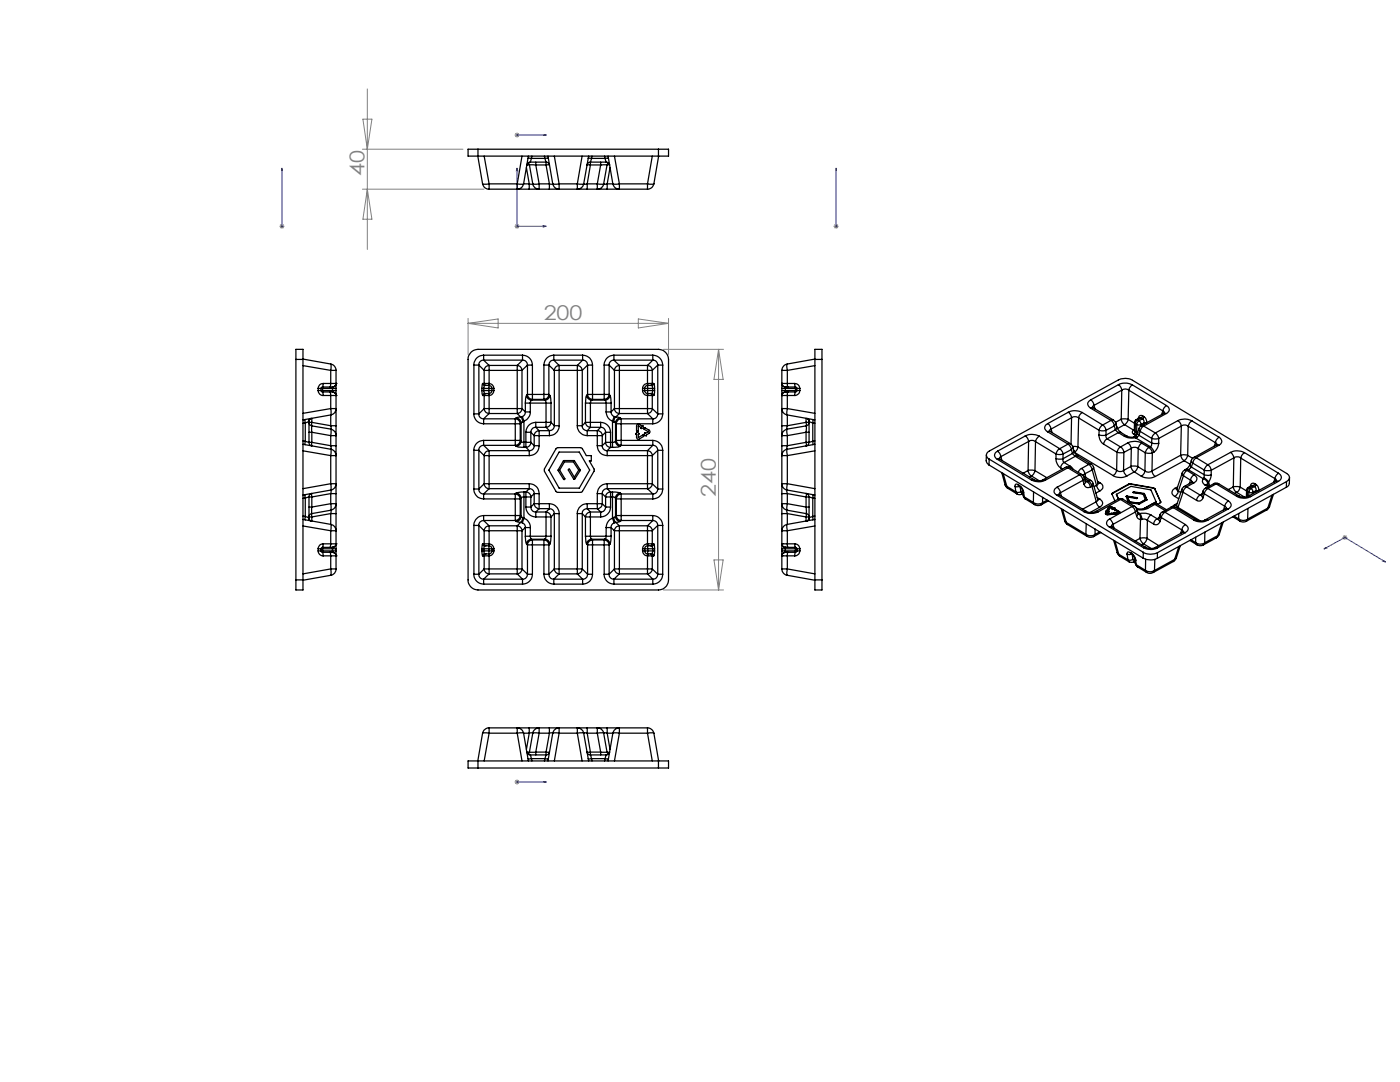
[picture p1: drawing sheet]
<svg xmlns="http://www.w3.org/2000/svg" width="279mm" height="216mm" viewBox="0 0 279 216" stroke-linecap="round" stroke-linejoin="round" font-family="sans-serif">
<defs><g id="words">
<g font-size="4.1" fill="#808080">
<text x="72.8" y="35.2" transform="rotate(-90 72.8 35.2)">40</text>
<text x="108.5" y="63.9">200</text>
<text x="142.8" y="99.1" transform="rotate(-90 142.8 99.1)">240</text>
</g>
</g></defs>
<g fill="none" stroke="#00f" stroke-width=".2">
<path d="M56.3 33.5v11.7M56.3 33.5v.6v-.6M103 27h.3zM103.2 27h.1M103.2 33.5v11.7h5.8M103.2 27h5.8M103.2 33.5l.1 .6h-.3zM109 27h-.6h.6M166.9 33.5v.6v-.6M166.9 33.5v11.7M56.3 45.2h.1M56.3 45v.3z"/>
<path d="M108.4 45l.6 .2-.6 .1zM166.9 45v.3zM166.9 45.2h.1M264.2 109.5l4.2-2.3 8.1 4.9M264.2 109.5l.3-.2 .3 .1zM276 112l.2-.1 .3 .2zM103 156h.3zM103.2 156h.1M103.2 156h5.8M109 156h-.6h.6"/>
</g>
<g fill="none" stroke="#808080" stroke-width=".2">
<path d="M73.3 17.7v32.1M72.3 29.8h20.1M72.3 37.7h24.3M72.4 23.8h1.8l-.9 6zM73.3 37.7l.9 6h-1.8zM102.7 27h1M102.8 26.6l.7 .7M103.2 26.5v.9M103.5 26.6l-.7 .7M55.8 45.2h1M55.9 44.8l.7 .7M56.3 44.7v.9"/>
<path d="M56.6 44.8l-.7 .7M102.7 45.2h1M102.8 44.8l.7 .7M103.2 44.7v.9M103.5 44.8l-.7 .7M166.3 45.2h1.1M166.5 44.8l.7 .7M166.9 44.7v.9M167.2 44.8l-.7 .7M93.4 63.5v7.2M93.4 64.5h40M93.4 64.5l6-.9v1.8z"/>
<path d="M127.4 63.6l6 .9-6 .9zM132.4 69.7h12M133.4 63.5v7.2M143.4 69.7v48M143.4 69.7l.9 6h-1.8zM132.4 117.7h12M142.5 111.7h1.8l-.9 6zM267.9 107.2h1M268 106.9l.7 .7M268.4 106.8v.9M268.7 106.9l-.7 .7M102.7 156h1"/>
<path d="M102.8 155.7l.7 .7M103.2 155.5v1.1M103.5 155.7l-.7 .7"/>
</g>
<g fill="#00f">
<path d="M108.4 45l.6 .2-.6 .1zM103.2 33.5l.1 .6h-.3z"/>
<path d="M108.4 156h.6zM103 156h.3zM56.3 45v.3zM56.3 33.5v.6zM166.9 45v.3zM166.9 33.5v.6zM108.4 27h.6zM103 27h.3z"/>
<path d="M264.2 109.5l.3-.2 .3 .1zM276 112l.2-.1 .3 .2z"/>
</g>
<g fill="none" stroke="#000" stroke-width=".25">
<path d="M95.4 31.2l.9 5.5M95.4 29.8h-2v1.4h2M95.4 29.8v1.4M95.4 29.8h36M95.4 31.2h36M96.3 36.7h1.3M96.3 36.7a1.28 1.28 0 0 0 1.3 1M96.6 31.2l1 5.5M97.6 36.7v1M97.6 36.7h5.6M97.6 37.7h8M103.2 36.7h1.3"/>
<path d="M103.2 36.7v1a1.14 1.14 0 0 0 1.3-1M104.2 31.2l-1 5.5M104.5 36.7h1.1M105.1 33.4l.5 3.3M105.2 32.9h.5M105.4 31.6h.7M105.4 32.5l.3 .4M105.4 31.2l-.9 5.5M105.6 36.7h.7M105.6 36.7v1M105.6 37.7h2M105.7 32.9h1.2"/>
<path d="M105.7 32.9l.6 3.8M105.8 32.3a.68 .68 0 0 0-.6 .6M105.8 32.3h3.2M106.1 31.6l-.3 .7M106.1 31.6h2.6M106.2 31.2l-.1 .4M106.3 36.7h1.3M106.3 36.7a1.21 1.21 0 0 0 1.3 1M106.9 32.3v.6M106.9 32.9h2.1M106.9 32.9l.7 3.8M107.6 36.7v1"/>
<path d="M107.6 36.7h2M107.6 37.7h2M108.7 31.2v.4M108.7 31.6h.7M108.7 31.6l.3 .7M109 32.3a.68 .68 0 0 1 .6 .6h-.6M109 32.3v.6M109 32.9l.6 3.8M109.4 31.2l.9 5.5M109.6 36.7h.7M109.6 36.7v1M109.6 37.7h2"/>
<path d="M110.3 36.7h1.3M110.3 36.7a1.28 1.28 0 0 0 1.3 1M110.6 31.2l1 5.5M111.6 36.7v1M111.6 36.7h3.6M111.6 37.7h3.6M115.2 36.7h1.3M115.2 36.7v1M115.2 37.7h2M116.2 31.2l-1 5.5M116.5 36.7a1.28 1.28 0 0 1-1.3 1M116.5 36.7h.7"/>
<path d="M117.2 36.7v1M117.2 36.7h2M117.2 37.7h2M117.4 31.6h.7M117.5 31.2l-1 5.5M117.8 32.3l-.5 .3-.1 .3h.6M117.8 32.3v.6M117.8 32.3h3.2M117.8 32.9l-.6 3.8M117.8 32.9h2.1M118.1 31.6l-.3 .7M118.1 31.6h2.6"/>
<path d="M118.1 31.2v.4M119.2 36.7h1.3M119.2 36.7v1M119.2 37.7h2M119.9 32.9h1.2M119.9 32.3v.6M119.9 32.9l-.7 3.8M120.5 36.7a1.21 1.21 0 0 1-1.3 1M120.5 36.7h.7M120.7 31.2v.4M120.7 31.6h.7M120.7 31.6l.3 .7"/>
<path d="M121 32.3l.4 .2 .3 .4M121.1 32.9l-.6 3.8M121.2 36.7v1M121.2 36.7h1.1M121.2 37.7h8M121.4 31.2l.9 5.5M121.4 32.5l-.3 .4M121.6 32.9h-.5M121.7 33.4l-.5 3.3M122.3 36.7h1.3M122.3 36.7a1.15 1.15 0 0 0 1.3 1v-1M122.6 31.2l1 5.5"/>
<path d="M123.6 36.7h5.6M129.2 36.7h1.3M129.2 36.7v1M130.2 31.2l-1 5.5M130.5 36.7a1.28 1.28 0 0 1-1.3 1M131.4 29.8h2v1.4h-2M131.4 29.8v1.4M131.4 31.2l-.9 5.5M59.1 71.7v-2h1.4v2M59.1 71.7h1.4M59.1 71.7v44M60.5 71.7v44"/>
<path d="M60.5 71.6l5.5 1M60.5 73l5.5 .9M63.5 77.9a.96 .96 0 0 0 1 1M63.5 77.5h.6M63.5 77.9h.6M63.5 77.5v.4M64.1 77.9l.3 .3M64.1 77.5h.3M64.1 77.9h.3M64.1 77.5v.4M64.4 77.2l-.3 .3M64.4 78.2l.1 .7"/>
<path d="M64.4 77.2v.3M64.4 77.9v.3M64.4 77.9h2M64.4 77.5h2M64.4 77.2h1.5M64.4 78.2h1.5M64.4 77.5v.4M64.5 76.5a.96 .96 0 0 0-1 1M64.5 76.5l-.1 .7M64.5 76.5h1.5M64.5 78.9h1.5M65.9 78.2l.1 .7"/>
<path d="M65.9 78.2h.5M65.9 77.2h.5M66 72.6v1.3M66 76.5l-.1 .7M66 78.9h1.1M66 76.5h1.1M66 73.9h1.1M66 72.6a1.28 1.28 0 0 1 1.1 1.3M66 73.9v2.6M66 78.9v2.6M66.4 78.2a.72 .72 0 0 1 .7 .7M66.4 77.2h.1"/>
<path d="M66.4 78.2h.1M66.4 77.2v.3M66.4 77.9v.3M66.4 77.9h.7M66.4 77.5h.7M66.4 78.2l.5 .2 .2 .4v6.1M66.4 77.5v.4M67.1 78.9h.1M67.1 76.5a.72 .72 0 0 1-.7 .7M67.1 76.5h.1M67.1 77.9v1M67.1 76.5v1"/>
<path d="M67.1 73.9v2.6M67.1 77.5v.4M94 70.3l.5-.4 .9-.2h36a2.05 2.05 0 0 1 2 2v44a2.05 2.05 0 0 1-2 2h-36a1.99 1.99 0 0 1-2-2v-44.3zM94.6 72.8h1M94.6 72.8v9.8M95.6 72.8v9.8M95.6 72.8l1 1.1M96.2 77.9l.1 1M96.2 77.5h.4M96.2 77.9h.4M96.2 77.5v.4M96.3 76.5l-.1 1"/>
<path d="M96.3 76.5l.1 .3 .3 .1M96.3 76.5h.3M96.3 78.9h.3M96.5 71.9a.91 .91 0 0 0-.9 .9M96.5 70.9a1.93 1.93 0 0 0-1.9 1.9M96.5 70.9v1M96.5 71.9h7.8M96.5 70.9h7.8M96.5 71.9l1.1 1M96.6 77.9l.1 .6M96.6 77.5v.4M96.6 77.9h1"/>
<path d="M96.6 77.5h1M96.6 76.5l.1 .3 .3 .1M96.6 78.9h.9M96.6 76.5h.9M96.6 73.9h1M96.6 73.9v2.6M96.6 78.9v2.6M96.7 76.9l-.1 .6M96.7 78.5l-.3 .1-.1 .3M96.7 78.5h.9M96.7 76.9h.9M97 78.5l-.3 .1-.1 .3"/>
<path d="M97.5 76.5l.1 .4M97.5 76.5h.1M97.5 78.9h.1M97.6 77.5h.6M97.6 77.9h.6M97.6 76.9a.6 .6 0 0 1 .6 .6M97.6 76.9v.6M97.6 77.9v.6M97.6 78.5l-.1 .4M97.6 78.5v.4M97.6 77.5v.4M97.6 72.9a1.03 1.03 0 0 0-1 1"/>
<path d="M97.6 72.9v1M97.6 76.5v.4M97.6 76.5a1.03 1.03 0 0 1 1 1M97.6 72.9h5.6M97.6 73.9v2.6M97.6 78.9v2.6M97.6 73.9h5.6M98.2 77.9a.6 .6 0 0 1-.6 .6M98.2 77.9h.4M98.2 77.5h.4M98.2 77.5v.4M98.6 77.9a1.03 1.03 0 0 1-1 1"/>
<path d="M98.6 77.5v.4M103.2 72.9a1.03 1.03 0 0 1 1 1M103.2 73.9h1M103.2 72.9v1M103.2 73.9v7.6M104.2 73.9v7.6M104.3 70.9v1M104.3 71.9a.96 .96 0 0 1 1 .9M104.3 70.9a1.99 1.99 0 0 1 2 1.9M104.3 71.9l-1.1 1M105.1 78.9a.96 .96 0 0 0 1 .9M105.1 78.9l-.3 1.5"/>
<path d="M105.3 78.7h1M105.3 78.7a1.03 1.03 0 0 0 1 1M105.3 72.8h1M105.3 72.8v5.9M105.3 78.7l-.2 .2M105.3 72.8l-1.1 1.1M106.1 79.8l-.3 .6M106.1 79.8h2.6M106.3 78.7v1M106.3 78.7h2.2M106.3 79.7h2.2M106.3 72.8v5.9"/>
<path d="M106.3 79.7l-.2 .1M108.5 78.7v1M108.5 78.7h1M108.5 72.8h1M108.5 72.8v5.9M108.5 79.7l.2 .1M108.7 79.8l.3 .6M109.5 78.7a1.03 1.03 0 0 1-1 1M109.5 72.8v5.9M109.5 72.8l1.1 1.1M109.5 78.7l.2 .2M109.7 78.9a.96 .96 0 0 1-1 .9"/>
<path d="M109.7 78.9l.3 1.5M110.5 71.9a.96 .96 0 0 0-1 .9M110.5 70.9a1.99 1.99 0 0 0-2 1.9M110.5 70.9v1M110.5 71.9h5.8M110.5 70.9h5.8M110.5 71.9l1.1 1M110.6 73.9h1M110.6 73.9v11M111.6 72.9a1.03 1.03 0 0 0-1 1M111.6 72.9v1M111.6 72.9h3.6"/>
<path d="M111.6 73.9h3.6M111.6 73.9v11M115.2 72.9a1.1 1.1 0 0 1 1 1M115.2 72.9v1M115.2 73.9h1M115.2 73.9v11M116.2 73.9v11M116.3 70.9v1M116.3 71.9a.96 .96 0 0 1 1 .9M116.3 70.9a1.93 1.93 0 0 1 2 1.9M116.3 71.9l-1.1 1M117.1 78.9a1.03 1.03 0 0 0 1 .9"/>
<path d="M117.1 78.9l-.3 1.5M117.3 78.7a1.03 1.03 0 0 0 1 1M117.3 78.7h1M117.3 72.8h1M117.3 72.8v5.9M117.3 78.7l-.2 .2M117.3 72.8l-1.1 1.1M118.1 79.8l-.3 .6M118.1 79.8h2.6M118.3 78.7v1M118.3 78.7h2.3M118.3 79.7h2.3"/>
<path d="M118.3 72.8v5.9M118.3 79.7l-.2 .1M120.6 78.7v1M120.6 78.7h1M120.6 72.8h1M120.6 72.8v5.9M120.6 79.7l.1 .1M120.7 79.8l.3 .6M121.6 78.7a1.1 1.1 0 0 1-1 1M121.6 72.8v5.9M121.6 72.8l1 1.1M121.6 78.7l.1 .2"/>
<path d="M121.7 78.9a.96 .96 0 0 1-1 .9M121.7 78.9l.3 1.5M122.5 70.9a1.93 1.93 0 0 0-1.9 1.9M122.5 70.9v1M122.5 71.9a.91 .91 0 0 0-.9 .9M122.5 71.9h7.8M122.5 70.9h7.8M122.5 71.9l1.1 1M122.6 73.9h1M122.6 73.9v7.6M123.6 72.9a1.03 1.03 0 0 0-1 1M123.6 72.9v1"/>
<path d="M123.6 72.9h5.6M123.6 73.9v7.6M123.6 73.9h5.6M128.2 77.5h.5M128.2 77.9h.5M128.2 77.9a1.03 1.03 0 0 0 1 1M128.2 77.5v.4M128.7 77.5h.6M128.7 77.9h.6M128.7 77.9a.6 .6 0 0 0 .6 .6M128.7 77.5v.4M129.2 72.9a1.03 1.03 0 0 1 1 1"/>
<path d="M129.2 72.9v1M129.2 73.9h1M129.2 78.5v.4M129.2 76.5v.4M129.2 76.5a1.03 1.03 0 0 0-1 1M129.2 76.5h.1M129.2 78.9h.1M129.2 73.9v2.6M129.2 78.9v2.6M129.3 77.9v.6M129.3 76.9v.6M129.3 76.9a.6 .6 0 0 0-.6 .6"/>
<path d="M129.3 78.9h.9M129.3 78.5v.4M129.3 76.5h.9M129.3 76.5v.4M129.3 77.9h.9M129.3 77.5h.9M129.3 78.5h.8M129.3 77.5v.4M129.3 76.9h.8M129.8 78.5l.3 .1 .1 .3M130.1 76.9l.1 .6M130.1 78.5l.3 .1 .1 .3"/>
<path d="M130.2 76.5l-.1 .3-.3 .1M130.2 76.5h.3M130.2 78.9h.3M130.2 73.9v2.6M130.2 78.9v2.6M130.2 77.5h.4M130.2 77.9h.4M130.2 77.9l-.1 .6M130.2 77.5v.4M130.3 70.9v1M130.3 70.9a1.99 1.99 0 0 1 2 1.9M130.3 71.9a.96 .96 0 0 1 1 .9"/>
<path d="M130.3 71.9l-1.1 1M130.5 76.5l.1 1M130.5 76.5l-.1 .3-.3 .1M130.6 77.9l-.1 1M130.6 77.5v.4M131.3 72.8h1M131.3 72.8v9.8M131.3 72.8l-1.1 1.1M132.3 72.8v9.8M156 78.9h1.1M156 76.5h1.1M156 76.5a.72 .72 0 0 0 .7 .7"/>
<path d="M156 73.9h1.1M156 76.5h.1M156 78.9h.1M156 77.9v1M156 77.9h.7M156 77.5h.7M156 76.5v1M156 73.9v2.7a.75 .75 0 0 0 .7 .6M156 77.5v.4M156 78.9v6M156.7 78.2h.5M156.7 78.2a.72 .72 0 0 0-.7 .7"/>
<path d="M156.7 77.2h.5M156.7 78.2h.1M156.7 77.2h.1M156.7 77.9v.3M156.7 77.2v.3M156.7 77.9h2.1M156.7 77.5h2.1M156.7 77.5v.4M157.1 72.6l-.1 .2 .1 1.1M157.1 76.5l.1 .7M157.1 72.6a1.36 1.36 0 0 0-1.1 1.3M157.1 76.5h1.5"/>
<path d="M157.1 78.9h1.5M157.1 73.9v2.6M157.1 78.9v2.6M157.2 78.2l-.1 .7M157.2 77.2h1.6M157.2 78.2h1.6M158.6 76.5a1.02 1.02 0 0 1 1 1M158.6 76.5l.2 .7M158.8 77.2l.2 .3M158.8 78.2l-.2 .7M158.8 77.9v.3M158.8 77.2v.3"/>
<path d="M158.8 77.5h.2M158.8 77.9h.2M158.8 77.5v.4M159 77.5h.6M159 77.9l-.2 .3M159 77.9h.6M159 77.5v.4M159.6 77.9a1.02 1.02 0 0 1-1 1M159.6 77.5v.4M162.6 71.7v-2h1.4v2M162.6 71.7h1.4M162.6 71.7v44"/>
<path d="M162.6 71.6l-5.5 1M162.6 73l-5.5 .9M164 71.7v44M217.7 79.8a.86 .86 0 0 0-.6 .8 .86 .86 0 0 0 .5 .8M217.7 79.8a1.43 1.43 0 0 1 .6 1.1M223.2 76.8a3.1 3.1 0 0 1 2.8 0M223.2 76.8a1.43 1.43 0 0 1 .7 1.1M223.2 76.8l-5.5 3M223.9 77.9a1.13 1.13 0 0 1 1.4 0M223.9 77.9l-5.6 3M223.9 77.9l-.1 5.7M225.3 77.9l-.2 5.8"/>
<path d="M225.3 77.9l6.8 4.1M226 76.8l-.6 .6-.1 .5M226 76.8l6.8 4.1M60.5 88.7l5.5 .9M60.5 90l5.5 .9M60.5 88l.4 .1M60.9 83.7v.7M60.9 88.1v.6M60.9 98.7v.7M60.9 88.1l.8 .2M60.9 84.4v3.7M60.9 99.4v3.6"/>
<path d="M60.9 84.4l-.4 .1M60.9 99.4h-.4M61.6 84.2l-.7 .2M61.7 84l.1-.4 .3-.1a.61 .61 0 0 0-.5 .7M61.7 88.3a.67 .67 0 0 0 .5 .7v-.7M61.7 99.2l-.8 .2M61.7 99.2a.67 .67 0 0 1 .5-.7v.7M61.7 84l-.1 .2M61.7 86.3h.5M61.7 99.2h.5M61.7 88.3h.5M61.7 84v4.3"/>
<path d="M61.7 99.2v4.2M62.2 85v1.3M62.2 84.3h-.4a.32 .32 0 0 0-.2 .4 .32 .32 0 0 0 .4 .2l.2 .1M62.2 84.3v.7M62.2 88.3l3.8 .6M62.2 83.5v.8M62.2 86.3v2M62.2 99.2v2M62.2 85l3.8 .6M62.2 86.3l3.8 .6M62.2 84.3l3.8 .6M66 81.5v1.3"/>
<path d="M66 89.6v1.3M66 96.5v1.3M66 90.9h1.1M66 96.5h1.1M66 89.6a1.21 1.21 0 0 1 1.1 1.3M66 81.5h1a1.14 1.14 0 0 1-1 1.3M66 97.8v.7M66 88.9v.7M66 88.9h1.1M66 98.5h1.1M66 85.6v1.3M66 86.9h1.1"/>
<path d="M66 85.6a1.28 1.28 0 0 1 1.1 1.3M66 84.9v.7M66 84.9h1.1M66 82.8l-5.5 1M66 97.8l-5.5 1M66 82.8v2.1M66 86.9v2M66 90.9v5.6M66 98.5v2M66 98.5l-3.8 .7M66 81.5l-5.5 1M66 96.5l-5.5 1"/>
<path d="M67.1 96.5a1.21 1.21 0 0 1-1.1 1.3M67.1 88.9v2M67.1 96.5v2M67.1 84.9v2M67.1 86.9v2M67.1 90.9v5.6M67.1 98.5v2M94.6 82.6a1.93 1.93 0 0 0 1.9 2M94.6 82.6h1M94.6 89.9h1M94.6 97.6h1M94.6 97.6a1.93 1.93 0 0 0 1.9 2"/>
<path d="M94.6 89.9v7.7M95.6 82.6a.91 .91 0 0 0 .9 1M95.6 97.6a.91 .91 0 0 0 .9 1M95.6 89.9v7.7M95.6 89.9l1 1M96.5 83.6v1M96.5 87.9v1M96.5 88.9a.91 .91 0 0 0-.9 1M96.5 87.9a1.93 1.93 0 0 0-1.9 2M96.5 98.6v1M96.5 87.9h6.3M96.5 88.9h6.3"/>
<path d="M96.5 99.6h6.3M96.5 98.6h6.3M96.5 83.6h6.3M96.5 84.6h6.3M96.5 88.9l1.1 1M96.6 96.5a1.03 1.03 0 0 0 1 1M96.6 81.5a1.03 1.03 0 0 0 1 1M96.6 81.5h1M96.6 96.5h1M96.6 90.9h1M96.6 96.5l-1 1.1M96.6 81.5l-1 1.1"/>
<path d="M96.6 90.9v5.6M97.6 89.9a1.03 1.03 0 0 0-1 1M97.6 81.5v1M97.6 89.9v1M97.6 96.5v1M97.6 97.5l-1.1 1.1M97.6 82.5l-1.1 1.1M97.6 97.5h8M97.6 89.9h8M97.6 82.5h5.6M97.6 90.9v5.6M97.6 96.5h8"/>
<path d="M97.6 81.5h5.6M97.6 90.9h8M102.8 99.6h1M102.8 87.9h1M102.8 84.6h1M102.8 87.9v1M102.8 98.6v1M102.8 98.6a1.1 1.1 0 0 1 1 1M102.8 83.6v1M102.8 83.6a1.03 1.03 0 0 1 1 1M102.8 84.6v3.3M102.8 99.6v3.3"/>
<path d="M102.8 88.9l.2 .1M103 98.4a1.1 1.1 0 0 1 1 1M103 83.4a1.1 1.1 0 0 1 1 1M103 89l.5 .2 1.1 .1M103 98.4l-.2 .2M103 83.4l-.2 .2M103.2 81.5v1M103.2 81.5h1M103.2 82.5l.7 .7M103.8 87.9a1.03 1.03 0 0 1-1 1M103.8 84.6v3.3M103.8 99.6v3.3"/>
<path d="M103.8 87.9l.2 .2M103.9 83.2l-.9 .2M103.9 83.2l.3 .3 .1 .7M104 88.1a1.1 1.1 0 0 1-1 .9M104 88.1l.6 .2M104 99.4l-.2 .2M104 84.4l-.2 .2M104 84.4v3.7M104 99.4v3.6M104.2 81.5a1.03 1.03 0 0 1-1 1M104.2 81.5l.6 .7M104.2 83.1l-.3 .1"/>
<path d="M104.2 83.1l.4 .9M104.3 84.2l-.3 .2M104.6 98.2l-1.6 .2M104.6 99.2l-.6 .2M104.6 98.2v1M104.6 88.3v1M104.6 84l-.3 .2M104.6 98.2h.4M104.6 89.3h.4M104.6 84v4.3M104.6 99.2v4.2M104.6 99.2h.4"/>
<path d="M104.6 88.3h.4M104.8 80.4h1M104.8 82.2l-.1 .6-.5 .3M104.8 82.2h1M104.8 80.4v1.8M105 86.3h.9M105 88.3h.9M105 98.2v1M105 98.2a.96 .96 0 0 1 .9 1M105 99.2h.9M105 88.3v1M105 89.3l.6 .6"/>
<path d="M105 86.3v2M105 99.2v2M105.6 97.5a.96 .96 0 0 1 1 1M105.6 89.9v1M105.6 96.5v1M105.6 96.5a1.93 1.93 0 0 1 2 2M105.6 97.5l-.6 .7M105.8 82.2a2.04 2.04 0 0 1-1.2 1.8M105.8 80.4h3.2M105.8 80.4v1.8M105.9 88.3a.96 .96 0 0 1-.9 1M105.9 86.3v2"/>
<path d="M105.9 99.2v2M105.9 86.3l.7 .6M105.9 88.3l.7 .6M106.6 88.9a.96 .96 0 0 1-1 1M106.6 88.9h1M106.6 98.5h1M106.6 86.9h1M106.6 98.5l-.7 .7M106.6 86.9v2M106.6 98.5v2M106.9 84.3v1M106.9 84.3a1.99 1.99 0 0 0-1.9 2"/>
<path d="M106.9 85.3a.96 .96 0 0 0-1 1M106.9 84.3h2.1M106.9 85.3h2.1M106.9 85.3l.7 .6M107.6 85.9a1.03 1.03 0 0 0-1 1M107.6 88.9a1.93 1.93 0 0 1-2 2M107.6 85.9v1M107.6 85.9h2M107.6 86.9v2M107.6 98.5v2M107.6 86.9h2M109 80.4h1"/>
<path d="M109 84.3v1M109 84.3h1M109 80.4v3.9M109 85.3l.6 .6M109.6 85.9v1M110 84.3a1.03 1.03 0 0 1-1 1M110 80.4v3.9M110 84.3l.6 .6M110.6 84.9a.96 .96 0 0 1-1 1M110.6 84.9h1M111 89.5l.3-.2h4.6l.3 .2 .8 1.4h1v1.1h-.4l1 1.9-2.5 4.3h-4.9l-.3-.2-2.2-3.9-.1-.4zM111.6 84.9a1.99 1.99 0 0 1-2 2"/>
<path d="M111.6 90.2h4l2.1 3.6-2.1 3.6h-4l-2.1-3.6zM112.4 92l2.2-.1 1.2 1.9-1.1 1.8h-.2l-1.1-1.9 .3-.1 .9 1.6 .9-1.4-1.1-1.6h-1.8l-.9 1.6 1 1.7-.1 .2-.1-.1-1.1-1.7zM115.2 84.9h1M115.2 84.9a1.99 1.99 0 0 0 2 2M116.2 84.9a.91 .91 0 0 0 1 1M116.8 80.4h1M116.8 84.3a1.03 1.03 0 0 0 1 1M116.8 84.3h1M116.8 80.4v3.9M116.8 84.3l-.6 .6M117.2 85.9v1M117.2 85.9h2"/>
<path d="M117.2 86.9h2M117.8 84.3v1M117.8 80.4h3.2M117.8 84.3h2.1M117.8 85.3h2.1M117.8 80.4v3.9M117.8 85.3l-.6 .6M119.2 85.9a.96 .96 0 0 1 1 1M119.2 98.5h1M119.2 86.9h1M119.2 88.9h1M119.2 88.9a1.93 1.93 0 0 0 2 2"/>
<path d="M119.2 85.9v1M119.2 86.9v2M119.2 98.5v2M119.9 84.3a1.99 1.99 0 0 1 1.9 2M119.9 85.3a.96 .96 0 0 1 1 1M119.9 84.3v1M119.9 85.3l-.7 .6M120.2 88.9a.96 .96 0 0 0 1 1M120.2 98.5l.7 .7M120.2 86.9v2M120.2 98.5v2M120.9 88.3a.96 .96 0 0 0 .9 1"/>
<path d="M120.9 88.3h.9M120.9 99.2h.9M120.9 86.3h.9M120.9 86.3v2M120.9 99.2v2M120.9 86.3l-.7 .6M120.9 88.3l-.7 .6M121 80.4h1M121 82.2a1.94 1.94 0 0 0 1.2 1.8M121 82.2h1M121 80.4v1.8M121.2 97.5a.96 .96 0 0 0-1 1"/>
<path d="M121.2 96.5a1.93 1.93 0 0 0-2 2M121.2 96.5v1M121.2 89.9v1M121.2 97.5l.6 .7M121.2 97.5h8M121.2 89.9h8M121.2 96.5h8M121.2 90.9h8M121.8 88.3v1M121.8 98.2v1M121.8 98.2a.96 .96 0 0 0-.9 1M121.8 98.2h.4"/>
<path d="M121.8 89.3l-.6 .6M121.8 89.3h.4M121.8 99.2h.4M121.8 88.3h.4M121.8 86.3v2M121.8 99.2v2M122 82.2l.1 .6 .5 .3M122 80.4v1.8M122.2 98.2l1.6 .2M122.2 88.3v1M122.2 99.2l.6 .2M122.2 98.2v1"/>
<path d="M122.2 84l.3 .2M122.2 84v4.3M122.2 99.2v4.2M122.5 84.2l.3 .2M122.6 83.1l.3 .1M122.6 83.1l-.4 .9M122.6 81.5a1.03 1.03 0 0 0 1 1M122.6 81.5h1M122.6 81.5l-.6 .7M122.8 88.1a1.03 1.03 0 0 0 1 .9M122.8 88.1l-.6 .2M122.8 99.4l.2 .2"/>
<path d="M122.8 84.4l.2 .2M122.8 84.4v3.7M122.8 99.4v3.6M122.9 83.2l.9 .2M122.9 83.2l-.3 .3-.1 .7M123 87.9a.96 .96 0 0 0 1 1M123 87.9h1M123 99.6h1M123 84.6h1M123 84.6v3.3M123 99.6v3.3M123 87.9l-.2 .2"/>
<path d="M123.6 81.5v1M123.6 82.5h5.6M123.6 82.5l-.7 .7M123.6 81.5h5.6M123.8 98.4a1.03 1.03 0 0 0-1 1M123.8 83.4a1.03 1.03 0 0 0-1 1M123.8 89l-.5 .2-1.1 .1M123.8 98.4l.2 .2M123.8 83.4l.2 .2M124 87.9v1M124 98.6v1M124 98.6a1.03 1.03 0 0 0-1 1"/>
<path d="M124 83.6v1M124 83.6a.96 .96 0 0 0-1 1M124 87.9h6.3M124 88.9h6.3M124 99.6h6.3M124 98.6h6.3M124 83.6h6.3M124 84.6h6.3M124 84.6v3.3M124 99.6v3.3M124 88.9l-.2 .1M127.1 84.8l.4-.1 .6 .3 .2-.1 .2 .5-.5 .1v-.2l-.6-.3v1h-.3z"/>
<path d="M127.2 86.2l.4 .3-.2 .1v.7l.8-.5 .2 .2-.8 .6a.37 .37 0 0 1-.4 0 .37 .37 0 0 1-.2-.4v-.6l-.1-.1zM128.6 85.4l.9 .4a.37 .37 0 0 1 0 .7l-.5 .3v.2l-.5-.1 .2-.5 .1 .1 .6-.3-.9-.6zM129.2 89.9a1.03 1.03 0 0 1 1 1M129.2 81.5v1M129.2 81.5h1M129.2 96.5v1M129.2 96.5h1M129.2 89.9v1M129.2 90.9h1M129.2 97.5l1.1 1.1M129.2 82.5l1.1 1.1M129.2 90.9v5.6"/>
<path d="M130.2 96.5a1.03 1.03 0 0 1-1 1M130.2 81.5a1.03 1.03 0 0 1-1 1M130.2 96.5l1.1 1.1M130.2 81.5l1.1 1.1M130.2 90.9v5.6M130.3 87.9v1M130.3 98.6v1M130.3 87.9a1.99 1.99 0 0 1 2 2M130.3 88.9a.96 .96 0 0 1 1 1M130.3 83.6v1M130.3 88.9l-1.1 1M131.3 89.9h1"/>
<path d="M131.3 97.6a.96 .96 0 0 1-1 1M131.3 97.6h1M131.3 82.6h1M131.3 82.6a.96 .96 0 0 1-1 1M131.3 89.9v7.7M131.3 89.9l-1.1 1M132.3 97.6a1.99 1.99 0 0 1-2 2M132.3 82.6a1.99 1.99 0 0 1-2 2M132.3 89.9v7.7M156 90.9h1.1M156 96.5h1.1M156 96.5a1.28 1.28 0 0 0 1.1 1.3"/>
<path d="M156 88.9h1.1M156 88.9v2M156 98.5h1.1M156 96.5v2M156 86.9h1.1M156 84.9h1.1M156 84.9v2M156 86.9v2M156 90.9v5.6M156 98.5v2M157.1 96.5l-.1 .7 .1 .6M157.1 81.5l-.1 .7 .1 .6"/>
<path d="M157.1 89.6l-.1 .3 .1 1M157.1 81.5h-1a1.14 1.14 0 0 0 1 1.3M157.1 89.6a1.28 1.28 0 0 0-1.1 1.3M157.1 88.9l-.1 .5 .1 .2M157.1 97.8l-.1 .1 .1 .6M157.1 85.6l-.1 .3 .1 1M157.1 85.6a1.36 1.36 0 0 0-1.1 1.3M157.1 84.9l-.1 .4 .1 .3M157.1 97.8l5.5 1M157.1 82.8l5.5 1M157.1 82.8v2.1M157.1 86.9v2"/>
<path d="M157.1 90.9v5.6M157.1 98.5v2M157.1 98.5l3.8 .7M157.1 96.5l5.5 1M157.1 81.5l5.5 1M160.9 88.3v.7a.74 .74 0 0 0 .6-.7M160.9 99.2v-.7a.74 .74 0 0 1 .6 .7M160.9 86.3h.6M160.9 88.3h.6M160.9 85v1.3M160.9 84.3h.6a.74 .74 0 0 1-.6 .7M160.9 99.2h.6"/>
<path d="M160.9 84.3v.7M160.9 88.3l-3.8 .6M160.9 83.5v.8M160.9 86.3v2M160.9 99.2v2M160.9 86.3l-3.8 .6M160.9 85l-3.8 .6M160.9 84.3l-3.8 .6M161 83.5a.61 .61 0 0 1 .5 .7M161 83.5l.4 .2 .1 .3M161.5 99.2l.7 .2M161.5 84v.2"/>
<path d="M161.5 84v4.3M161.5 99.2v4.2M161.5 84.2l.7 .2M162.2 98.7v.7M162.2 83.7v.7M162.2 88.1v.6M162.2 88.1l-.7 .2M162.2 84.4v3.7M162.2 99.4v3.6M162.2 99.4h.4M162.2 84.4l.4 .1M162.6 88.7l-5.5 .9"/>
<path d="M162.6 90l-5.5 .9M162.6 88l-.4 .1M196.9 90.8v1.3l.5 .7M197.4 92.8l30.7 18.6M197.4 91.6a.86 .86 0 0 1-.5-.8 .86 .86 0 0 1 .5-.8l25.8-14.2a3 3 0 0 1 2.8 .1l30.8 18.6a.86 .86 0 0 1 .6 .8 .86 .86 0 0 1-.6 .8M197.4 91.6l30.8 18.6M197.4 91.6v1.2M199 91.7l6.8 4.1M199.1 90a.86 .86 0 0 0-.6 .8 .86 .86 0 0 0 .5 .9M199.1 90a1.43 1.43 0 0 1 .6 1.1M199.4 91.5l.1 .1M199.5 91.6l-.5 .1"/>
<path d="M199.5 91.6l6.8 4.1M199.7 91.1l-.2 .3v.2M199.7 91.1l.3 .8M199.9 94.3l.7 2.4M200.2 94.5l.7 2.5M200.6 96.7l.2 .5 .4 .3M200.6 96.7l.3 .3M200.9 97l.3 .5M200.9 97l1.8 1.1M201.2 97.5l1.8 1.1M202.6 97l.1 1.1M202.7 98.1l.3 .5"/>
<path d="M203 98.6l.4 .1 .5-.1M203.2 96.7a.35 .35 0 0 0-.5-.1 .35 .35 0 0 0-.1 .4M203.2 96.7l.1 .2M203.2 96.7l.2 .2M203.3 96.9h.1M203.3 96.9l.3 .2M203.4 96.9l.5 .3 .4 .8M203.4 96.9l.2 .2M203.4 97l-.5 .2-.3-.2M203.6 97.1l.4 .7M203.6 97.1l.1 1M203.7 98.1l-.3 .1-.7-.1"/>
<path d="M203.7 98.1l.2 .2h.2M203.9 98.6h.1M204 97.8l.3 .2M204 97.8l.2 1.1M204.1 98.3h.1M204.1 98.3l-.2 .3M204.1 98.3l-.1 .3M204.1 98.2v.1M204.2 98.5l-.2 .1M204.2 98.9l.5 .7M204.2 98.9l.2 .3M204.3 98l.1 1.2"/>
<path d="M204.4 99.2l.3 .4M204.4 99.2l1.8 1.1M204.6 87a3.1 3.1 0 0 1 2.8 0M204.6 87a1.43 1.43 0 0 1 .7 1.1M204.6 87l-5.5 3M204.7 99.6l1.8 1.1M205.2 93.9h1.4M205.2 93.9a1.43 1.43 0 0 0 .6 1.1M205.2 93.9l-1 .5M205.3 88.1a1.15 1.15 0 0 1 1.4 0M205.3 88.1l-5.6 3M205.3 88.1l-.1 5.8"/>
<path d="M205.8 95.8a3.1 3.1 0 0 0 2.8 0M205.8 95l-.3 .2M205.8 95l1.6 1M206.3 98.1l-.1 2.2M206.3 95.7l.9 .3 .9-.3M206.3 95.7l-.5 .1M206.6 93.9l-.3 .6-.5 .5M206.6 93.9l2.3 1.4M206.7 88.1l4 2.5M206.7 88.1l-.1 5.8M207.4 87l-.6 .6-.1 .5M207.4 87l4.1 2.5"/>
<path d="M208.1 99.2v1.1M208.1 95.7l.5 .1M209 99.8l-.9 .5M209.1 86.1l4 2.5M209.1 84.5a.86 .86 0 0 0-.6 .8 .86 .86 0 0 0 .6 .8M209.1 84.5l.5 .6 .2 .5M209.2 99.9l-1.4 .8M209.4 86l.2 .1M209.6 86.1h-.5M209.6 86.1l4 2.4M209.8 85.6l-.3 .2-.1 .2M209.8 85.6l.2 .7"/>
<path d="M210.7 91.5a2.21 2.21 0 0 0 1 1.8M210.7 90.6l.6 .1 .9-.1M210.7 91.5h1.4M210.7 90.6v.9M210.9 98.8l5.4 3.3M211 97.2a.83 .83 0 0 0-.6 .8 .83 .83 0 0 0 .5 .8M211 97.2l.5 .6 .1 .5M211.3 98.7l.1 .1M211.4 98.8h-.5M211.4 98.8l5.4 3.3M211.5 89.5l.5 .6 .2 .5M211.5 89.5l-.4 .3-.4 .8"/>
<path d="M211.6 98.3l-.2 .2-.1 .2M211.6 98.3l.2 .7M211.7 93.3l.4 .3M212.1 91.5l.1 .5 .2 .3M212.2 90.6l-.1 .9M212.4 92.3l-.5 .4-.2 .6M212.4 92.3l1.2 .7M212.6 93.3l.7-.1 .3 .1M212.6 93.3h.5M212.6 93.3l-4.5 2.4M213.1 93.3l-4.5 2.5M213.1 93.3l2.3 1.5"/>
<path d="M213.1 88.6l.6 .6 .1 .5M213.1 88.6l-1.6 .9M213.2 82.3a3.1 3.1 0 0 1 2.8 0M213.2 82.3a1.43 1.43 0 0 1 .7 1.1M213.2 82.3l-4.1 2.2M213.6 93l.5 .6M213.6 93l-.2 .2M213.6 88.5l.5 .6M213.6 93.3h-.5M213.6 88.5l-.5 .1M213.6 93.3l2.3 1.4M213.8 89.7l-1.6 .9"/>
<path d="M213.8 89.7l.2 .8M213.9 83.4a1.2 1.2 0 0 1 1.4 0M213.9 83.4l-4.1 2.2M213.9 83.4l-.2 5.3M214 90.5l.6 .6M214 90.5l-1.9 1M214.1 89.1l1 .1M214.1 89.1l-.3 .6M214.1 89.1l.2 .8M214.3 89.9l.2 .5 .6 .6M214.3 89.9l-.3 .6M214.6 91.1l2.7 1.6"/>
<path d="M214.6 91.1l-2.2 1.2M215.1 89.2l-.1 .5-.6 .5 7.7 4.7M215.1 91l-.5 .1M215.1 91l2.7 1.6M215.1 89.2l7.7 4.6M215.3 83.4l-.2 5.8M215.3 83.4l4.1 2.5M215.4 94.8a1.43 1.43 0 0 1 .7 1M215.4 94.8l-4.4 2.4M215.8 93.5l.5 .4 .2 .6M215.8 93.5l-.5 .4-.1 .4M215.9 94.7l.5 .6"/>
<path d="M215.9 94.7l-.5 .1M216 82.3l-.6 .6-.1 .5M216 82.3l4.1 2.5M216.1 95.8l-4.5 2.5M216.1 95.8l.3 .8M216.3 95l1.4 .9M216.4 96.6a.83 .83 0 0 0 1.2 .6M216.4 95.3l-.3 .5M216.4 95.3l.2 .8M216.5 95.5l.7 .4M216.5 94.5l-.3 .4M216.5 94.5l.2 .8"/>
<path d="M216.6 95.8l.4 .3M216.6 96.1h.1M216.6 96.1v.3l-.2 .2M216.6 96.1h.4M217 96.1l.5 .6 .1 .5M217.2 95.9l.6 .7 .1 .4M217.2 95.9l-.2 .2M217.3 92.7l.4 .4 .3 .7M217.3 92.7l-1.5 .8M217.6 81.4l4.1 2.5M217.7 95.9l.5 .6M217.7 95.9h-.5"/>
<path d="M217.8 92.6l.4 .6M217.8 92.6l-.5 .1M217.9 97l-.3 .2M217.9 97l.9 3.1M218 93.8l-1.5 .7M218 93.8l.8 3M218 81.3l.1 .1M218.1 81.4h-.5M218.1 81.4l4.1 2.4M218.2 96.5l-.1 .3-.2 .2M218.2 96.5l.9 3.2M218.2 93.2l-.2 .6"/>
<path d="M218.2 93.2l.9 3.2M218.3 80.9l-.2 .4M218.3 80.9l.2 .7M218.8 96.8l.3 .7 .4 .4M218.8 96.8l-.4 .3M219 99.3l.5 .3M219 96l.5 .3M219.1 99.7h.1M219.1 99.7v.2l-.3 .2M219.1 96.4h.1M219.1 96.4v.2l-.3 .2M219.3 86.8a2.21 2.21 0 0 0 .9 1.8"/>
<path d="M219.3 86.8h1.4M219.4 85.9l.5 .1 .8-.1M219.4 85.9l-.1 .9M219.5 99.6a.86 .86 0 0 1 .6 .8 .86 .86 0 0 1-.6 .8M219.5 99.6l-.4 .1M219.5 96.3a.84 .84 0 0 1 .6 .8 .84 .84 0 0 1-.6 .8M219.5 96.3l-.4 .1M219.5 97.9l-.8 .5M220.1 84.8l.4 .5 .2 .6M220.1 84.8l-.6 .6-.1 .5M220.2 88.6l2.7 1.6M220.7 86.8v.4l.2 .4"/>
<path d="M220.7 85.9v.9M220.9 87.6l-.4 .4-.3 .6M220.9 87.6l2.7 1.6M221.7 83.9a1.43 1.43 0 0 1 .7 1.1M221.7 83.9l-1.6 .9M222 98.4l-.1 .2 .6 1.3M222 98.5l-.1 .1M222 98.4v.1M222.1 94.9a2.86 2.86 0 0 0 2.8 .1M222.2 83.8l.5 .6M222.2 83.8l-.5 .1M222.4 85l-1.7 .9"/>
<path d="M222.4 85l.2 .8M222.6 85.8l.6 .5M222.6 85.8l-1.9 1M222.7 84.4l-.3 .6M222.7 84.4l.2 .8M222.8 98.6l.4 1M222.8 98.6l2.9-1.6 4 .8 1 2.3M222.8 93.8a1.15 1.15 0 0 0 1.4 .1M222.8 93.8l-.2 .7-.5 .4M222.9 85.2l.8 1.1M222.9 85.2l-.3 .6M222.9 90.2l1.4 .1"/>
<path d="M222.9 90.2l-.1 3.6M223.1 99.6l.4-.1 .6 .1M223.1 99.6l.5 .1M223.1 99.6l-4.5 2.5M223.2 86.3l-2.3 1.3M223.2 86.3l1.2 .8M223.6 89.2a1.43 1.43 0 0 1 .7 1.1M223.6 89.2l-.4 .4-.3 .6M223.6 99.7l-4.5 2.5M223.6 99.7l2.3 1.4M223.7 86.3h-.5M223.7 86.3l1.2 .7"/>
<path d="M223.8 83.6l1.3 .1M223.8 83.6a1.43 1.43 0 0 0 .6 1.1M223.8 83.6l-1.2 .7M224.1 99.6l-.5 .1M224.1 99.6l2.3 1.4M224.2 93.9l.2 .5 .5 .6M224.3 90.3l-.1 3.6M224.4 87.1a3.4 3.4 0 0 0 2.2 .2M224.4 84.7l1.8 1.1M224.4 84.7l-1.4 .8M224.9 87l.8 .2h.6M224.9 87l-.5 .1"/>
<path d="M224.9 99l-.1 .1 .4 1.2 2.2 .3 1.4-.8M224.9 99.1h-.1M224.9 99l2 .3M224.9 99.1l2 .3M224.9 99v.1M225.1 99.2l1.7 .3 .2-.1-.1-.1M225.1 88.4a2.93 2.93 0 0 1 2.8 0M225.1 88.4l.4 .4 .3 .7M225.1 99.2l.3 .9M225.1 99.2l.3 1M225.1 88.4l-1.5 .8M225.1 83.7l-.1 .4-.6 .6"/>
<path d="M225.1 83.7l1.3 .8M225.2 96.6l-3.2 1.8M225.2 96.7l-3.2 1.8M225.2 96.6v.1M225.7 96.6h-.5M225.7 96.6l-.5 .1M225.7 93.1h1.4M225.7 93.1a1.43 1.43 0 0 0 .7 1.1M225.7 96.6l4.4 .7M225.7 96.6l4.4 .8M225.7 96.6h.1M225.7 93.1l-1.5 .8"/>
<path d="M225.8 89.5a1.15 1.15 0 0 1 1.4 0M225.8 89.5l-1.5 .8M225.8 89.5l-.1 3.6M226.2 85.8a.44 .44 0 0 0-.2 .4 .44 .44 0 0 0 .3 .4M226.2 85.8l.2 .1M226.3 98.2l-.2 .1M226.3 98.2l2 .3M226.3 86.6l.3 .2M226.3 98.1l-.2 .1 2 .4 .5 1.1M226.3 85.8h.1M226.3 98.1l2 .4M226.3 98.1v.1"/>
<path d="M226.3 87.2l.3 .1M226.4 85.9l.2 .2M226.4 85.9h.1M226.4 94.2l-1.5 .8M226.4 94.2l1.4 .8M226.4 85.8h-.2M226.4 84.3l.2 .2M226.4 84.3v1.6M226.5 87.1l-.2 .1M226.5 87.1l.4 .1M226.6 86.1l-.3 .5M226.6 86.8l.1 .1"/>
<path d="M226.6 86.1l.2 .2M226.6 87.3l3 1.8M226.6 84.5l.3 .2M226.6 84.5v1.6M226.7 83.7l-.3 .6M226.7 83.7l.3 .1M226.8 86.3l-.2 .5M226.8 86.3l.2 .1M226.9 84.7l.3 .1 .5-.1M226.9 84.7l-.1 1.6M226.9 99.4h.1M226.9 87.2l-.3 .1"/>
<path d="M226.9 99.3v.1M227 83.8l-.4 .7M227 83.8l.3 .2M227 86.3l-.5 .8M227 86.3l.3 .6M227.1 93.1l-.3 .6-.4 .5M227.1 93.1l1.4 .9M227.2 89.5l-.1 3.6M227.2 89.5l1.4 .8M227.2 83.4v.1M227.3 86.9l-.4 .3M227.3 84l-.4 .7"/>
<path d="M227.3 84l.3 .3 .1 .4M227.3 85.5l.2 .6M227.3 85.5l-.3 .8M227.3 86.9l2.5 1.5M227.5 86.1l2.4 1.4M227.5 86.1l-.2 .8M227.7 84.7v.3M227.8 84.9l-.5 .6M227.8 84.9l.4 .1M227.8 83.4h-.4l-.7 .3M227.8 83.4l-.8 .4M227.8 83.4l.2 .2"/>
<path d="M227.8 95a3.1 3.1 0 0 0 2.8 .1M227.9 88.4l-.5 .5-.2 .6M227.9 88.4l1.4 .9M228 83a.55 .55 0 0 0-.8 .4M228 83.6l.3 .3v.5M228 83l-.2 .4M228 83l.3 .1M228 83.6l-.7 .4M228.2 85l-.4 .4-.3 .7M228.2 85l2.4 1.4M228.3 98.5h.1M228.3 83.1l-.3 .5"/>
<path d="M228.3 83.1l.4 .4 .2 .8M228.3 84.4h.4M228.3 84.4l-.6 .3M228.3 84.4l-.1 .3M228.4 98.5l.5 1.3M228.5 94a1.13 1.13 0 0 0 1.4 0M228.5 94l-.1 .4-.6 .6M228.6 90.3l1.4 .1M228.6 99.7l-1.3 .7M228.6 99.7l-1.3 .8M228.6 90.3l-.1 3.7M228.9 99.7l-.1 .1"/>
<path d="M229.3 89.3l.5 .6 .2 .5M229.3 89.3l-.5 .4-.2 .6M229.6 89.1l.5 .6 .2 .5M229.6 89.1l-.3 .2M229.8 88.4h1.4M229.8 88.4v.4l-.2 .3M229.9 87.5l.5 .1 .8-.1M229.9 87.5l-.1 .9M229.9 94a1.43 1.43 0 0 0 .7 1.1M230 90.4l-.1 3.6M230.1 97.3l.4 .2M230.1 97.4l.4 .1"/>
<path d="M230.1 97.3v.1M230.3 90.2l-.3 .2M230.5 97.5l1.1 2.7M230.6 86.4l-.6 .6-.1 .5M230.6 86.4l.4 .5 .2 .6M231.2 88.4a2.39 2.39 0 0 1-.9 1.8M231.2 87.5v.9M232.1 82l.2 .1 .1 .3M232.1 82l-.3 .7M232.3 82.5h.5M232.3 82.5l-4.5 2.4M232.4 82.4l-.1 .1"/>
<path d="M232.8 82.5l-4.6 2.5M232.8 80.9a.83 .83 0 0 1 .6 .8 .83 .83 0 0 1-.6 .8M232.8 80.9l-.5 .5-.2 .6M234.5 99.1l.7 .4M234.5 97.4a.86 .86 0 0 0-.6 .8 .86 .86 0 0 0 .6 .9M234.5 97.4l.4 .1M234.9 97.5v.1M234.9 97.5v.3l.3 .2M235 97.2l-.5 .2M235.1 83.9a2.93 2.93 0 0 1 2.8 .1M235.1 83.9l.3 .3 .4 .8M235.1 83.9l-4.5 2.5"/>
<path d="M235.2 98l-.2 .5-.5 .6M235.2 98l.5 .3M235.6 90.8l.3 .7 .4 .4M235.6 90.8l.7-.1 .7 .2M235.6 90.8l-5.7 3.2M235.8 85a1.15 1.15 0 0 1 1.3 .1M235.8 85l-4.6 2.5M235.8 85l-.2 5.8M235.9 97.6l.2 .6M235.9 97.6l-1.1 3.2M235.9 94.4l.1 .3 .2 .2M235.9 94.4l-1 3.1"/>
<path d="M236.1 98.2l-1 3M236.1 98.2l2.7 1.6M236.2 94.9l1.4 .9M236.2 94.9l-1 3.1M236.3 97.1l-.4 .5M236.3 97.1l.5 .1M236.3 91.9l-5.7 3.2M236.3 91.9l1.2 .7M236.4 93.8l-.3 .2-.2 .4M236.4 93.8l.5 .1M236.7 93.7h.5M236.7 93.7l-.3 .1"/>
<path d="M236.8 97.2l-.4 .4-.3 .6M236.8 97.2l2.7 1.6M236.9 93.9l-.6 .6-.1 .4M236.9 93.9l1.4 .9M237 90.9l-.2 .6-.5 .4M237 90.9l1 .5M237.1 85.1l-.1 5.8M237.1 85.1l5.5 3.2M237.2 93.7l-.3 .2M237.2 93.7l2.9 1.8M237.5 92.6l-.8 1.1M237.5 92.6l.3 .6"/>
<path d="M237.6 95.8l.3 .4M237.6 95.8l-.3 .7M237.8 93.2l-.6 .5M237.8 96.3h.5M237.8 91.9v.3l.2 .2M237.8 96.3l-1.5 .8M237.8 91.9l-.3 .7M237.8 93.2l2.5 1.5M237.9 84a1.37 1.37 0 0 0-.8 1.1M237.9 84l5.4 3.2M237.9 96.2l-.1 .1M238 92.4l2.3 1.4"/>
<path d="M238 92.4l-.2 .8M238.2 91.3l-.4 .6M238.2 91.3h.5M238.3 96.3l-1.5 .9M238.3 94.8a.83 .83 0 0 1 .6 .8 .83 .83 0 0 1-.6 .7M238.3 94.8l-.6 .5-.1 .5M238.7 91.3l-.4 .5-.3 .6M238.7 91.3l2.4 1.4M239.5 98.8l-.5 .4-.2 .6M239.5 98.8h.3M239.8 98.8l.3 .5M239.8 98.8h.1"/>
<path d="M239.9 98.6l-.4 .2M240.1 99.3a.8 .8 0 0 1-1.3 .5M240.1 98v.3l.2 .2M240.1 98l-.3 .8M240.1 95.5a.83 .83 0 0 0 .4 1.3M240.1 95.5a1.2 1.2 0 0 1 .9 .9M240.2 95.3l1 .9M240.2 95.3l-.1 .2M240.3 94.7l.7 .2 .7-.1M240.3 94.7l-.1 .6M240.3 93.8h1.4M240.3 98.5l-.2 .8"/>
<path d="M240.3 98.5l4.1 2.5M240.3 93.8v.9M240.5 96.8l.6 .3M240.6 97.4l-.3 .2-.2 .4M240.6 97.4l.5 .1M240.9 96.7l.1 .1M241 96.8h-.5M241 96.4l-.1 .3M241 96.8l.4 .2M241.1 97.5l-.6 .6-.2 .4M241.1 92.7l-.5 .5-.3 .6M241.1 92.7a1.43 1.43 0 0 1 .6 1.1"/>
<path d="M241.1 97.5l4 2.4M241.2 96.2l-.2 .2M241.2 96.2l.2 .7M241.7 94.8l-.2 .8-.3 .6M241.7 93.8v1M242.2 96.5l.4-.1 .6 .1M242.2 96.5l.5 .1M242.2 96.5l-1.6 .9M242.6 88.3l.3 .5M242.6 88.3l-.3 .7M242.7 96.6l-1.6 .9M242.7 96.6l4.1 2.4"/>
<path d="M242.7 88.8l.5 .1M242.7 88.8l-4.5 2.5M242.9 88.7l-.2 .1M243.2 96.5l-.5 .1M243.2 96.5l4.1 2.5M243.2 88.9l-4.5 2.4M243.3 87.2a.86 .86 0 0 1 .5 .9 .86 .86 0 0 1-.6 .8M243.3 87.2l-.6 .6-.1 .5M245.1 99.9a.86 .86 0 0 1 .6 .9 .86 .86 0 0 1-.6 .8M245.1 99.9l-.5 .6-.2 .5M245.6 90.3a3.1 3.1 0 0 1 2.8 0M245.6 90.3l.5 .6 .1 .5"/>
<path d="M245.6 90.3l-4.5 2.4M246.1 97.2h1.4M246.1 97.2a1.43 1.43 0 0 0 .7 1M246.1 97.2l-1 .5M246.2 91.4a1.15 1.15 0 0 1 1.4 0M246.2 91.4l-4.5 2.4M246.2 91.4l-.1 5.8M246.8 99a2.93 2.93 0 0 0 2.8 .1M246.8 98.2l-.4 .3M246.8 98.2l1.6 1M247.3 99l.9 .2 .9-.2M247.3 99h-.5"/>
<path d="M247.5 97.2l-.2 .6-.5 .4M247.5 97.2l1.3 .8M247.6 91.4l-.1 5.8M247.6 91.4l6.8 4.1M248.4 90.3l-.6 .6-.2 .5M248.4 90.3l6.8 4.1M248.8 97.8l.2 .2M248.8 97.8l-.1 1.4M249 98l.2 .2M249 98l-.1 1.1M249.1 97.3l-.3 .5M249.1 99l.5 .1"/>
<path d="M249.1 97.3h.3M249.2 98.2l.3 .1 .6-.1M249.2 98.2v.8M249.4 97.3l-.3 .2-.1 .5M249.4 97.3l.3 .2M249.6 97h.1M249.6 97h-.1M249.7 97.5l-.3 .2-.2 .5M249.7 97.5l.3 .3 .1 .4M250.1 96.9h-.3l-.7 .4M250.1 96.9l-.7 .4M250.1 96.9l.3 .2"/>
<path d="M250.1 98.2v.3M250.4 97.1a.69 .69 0 0 1 .2 .8M250.4 97.1l-.7 .4M250.4 96.5a.56 .56 0 0 0-.8 .5M250.4 96.5l-.3 .4M250.4 96.5l.2 .2M250.6 96.7l-.2 .4M250.6 96.7a1.5 1.5 0 0 1 .6 1.2M250.6 97.9h.5M250.6 97.9l-.5 .3M250.6 97.9v.3M253.9 98.8l-.9 2.6"/>
<path d="M254.1 98.6l-.7 2.5M254.4 95.5l.3 .1v.4M254.4 95.5l-.2 .7M254.6 96l.5 .1M254.6 96l-5.5 3M254.7 95.9l-.1 .1M255.1 96.1l-5.5 3M255.2 94.4a.86 .86 0 0 1 .5 .9 .86 .86 0 0 1-.6 .8M255.2 94.4l-.5 .5-.3 .6M256.7 97.2l-25.7 14.2M256.8 96.1l-25.8 14.2M256.8 96.1l-.1 1.1"/>
<path d="M257.4 95.3l-.1 1.3-.6 .6M59.1 115.7v2h1.4v-2M59.1 115.7h1.4M60.5 103.6l5.5 1M60.5 105l5.5 .9M60.5 103h.4M60.9 103v.8M60.9 103l.7 .3M61.6 103.3a.61 .61 0 0 0 .5 .6l-.3-.1-.1-.4M61.6 103.3l.1 .1M61.7 101.2h.5M62.2 101.2v1.3"/>
<path d="M62.2 102.5a.49 .49 0 0 0-.5 .7h.5M62.2 102.5v.7M62.2 103.2v.8M63.5 109.9a.96 .96 0 0 0 1 1M63.5 109.5h.6M63.5 109.9h.6M63.5 109.5v.4M64.1 109.9l.3 .3M64.1 109.9h.3M64.1 109.5h.3M64.1 109.5v.4M64.4 109.2l-.3 .3"/>
<path d="M64.4 110.2l.1 .7M64.4 109.2v.3M64.4 109.9v.3M64.4 109.9h2M64.4 109.5h2M64.4 110.2h1.5M64.4 109.2h1.5M64.4 109.5v.4M64.5 108.5a.96 .96 0 0 0-1 1M64.5 108.5l-.1 .7M64.5 110.9h1.5M64.5 108.5h1.5"/>
<path d="M65.9 110.2l.1 .7M65.9 109.2h.5M65.9 110.2h.5M66 113.5v1.3M66 104.6v1.3M66 108.5l-.1 .7M66 113.5h1.1M66 104.6a1.14 1.14 0 0 1 1 1.3h-1M66 108.5h1.1M66 110.9h1.1M66 100.5v1.3M66 100.5h1.1"/>
<path d="M66 101.8v.7M66 102.5h1.1M66 114.8l-5.5 1M66 102.5v2.1M66 105.9v2.6M66 110.9v2.6M66 100.5l-3.8 .7M66 101.8l-3.8 .7M66 102.5l-3.8 .7M66 113.5l-5.5 1M66.4 110.2a.72 .72 0 0 1 .7 .7M66.4 109.2h.1"/>
<path d="M66.4 110.2h.1M66.4 109.2v.3M66.4 109.9v.3M66.4 109.9h.7M66.4 109.5h.7M66.4 110.2a.75 .75 0 0 1 .7 .6v2.7M66.4 109.5v.4M67.1 113.5a1.21 1.21 0 0 1-1.1 1.3M67.1 108.5a.72 .72 0 0 1-.7 .7M67.1 108.5h.1M67.1 110.9h.1M67.1 109.9v1"/>
<path d="M67.1 108.5v1M67.1 100.5a1.28 1.28 0 0 1-1.1 1.3M67.1 100.5v2M67.1 102.5v6M67.1 109.5v.4M94.6 104.8h1M94.6 114.6h1M94.6 114.6a1.93 1.93 0 0 0 1.9 2M94.6 104.8v9.8M95.6 114.6a.91 .91 0 0 0 .9 1M95.6 104.8v9.8M95.6 104.8l1 1.1"/>
<path d="M96.2 109.9l.1 1M96.2 109.9h.4M96.2 109.5h.4M96.2 109.5v.4M96.3 108.5l-.1 1M96.3 108.5l.1 .3 .3 .1M96.3 110.9h.3M96.3 108.5h.3M96.5 102.9v1M96.5 103.9a.91 .91 0 0 0-.9 .9M96.5 102.9a1.99 1.99 0 0 0-1.9 1.9M96.5 115.6v1"/>
<path d="M96.5 116.6h7.8M96.5 115.6h7.8M96.5 103.9h6.3M96.5 102.9h6.3M96.5 103.9l1.1 1M96.6 109.9l.1 .6M96.6 109.5v.4M96.6 109.9h1M96.6 109.5h1M96.6 113.5a1.03 1.03 0 0 0 1 1M96.6 108.5l.1 .3 .3 .1M96.6 110.9h.9"/>
<path d="M96.6 108.5h.9M96.6 113.5h1M96.6 105.9h1M96.6 113.5l-1 1.1M96.6 105.9v2.6M96.6 110.9v2.6M96.7 110.5l-.3 .1-.1 .3M96.7 108.9l-.1 .6M96.7 110.5h.9M96.7 108.9h.9M97 110.5l-.3 .1-.1 .3M97.5 108.5l.1 .4"/>
<path d="M97.5 110.9h.1M97.5 108.5h.1M97.6 108.9a.6 .6 0 0 1 .6 .6M97.6 109.5h.6M97.6 108.9v.6M97.6 109.9h.6M97.6 109.9v.6M97.6 110.5l-.1 .4M97.6 110.5v.4M97.6 109.5v.4M97.6 104.9a1.03 1.03 0 0 0-1 1M97.6 113.5v1"/>
<path d="M97.6 104.9v1M97.6 108.5v.4M97.6 108.5a1.03 1.03 0 0 1 1 1M97.6 114.5l-1.1 1.1M97.6 104.9h5.6M97.6 114.5h5.6M97.6 105.9v2.6M97.6 110.9v2.6M97.6 105.9h5.6M97.6 113.5h5.6M98.2 109.9a.6 .6 0 0 1-.6 .6M98.2 109.9h.4"/>
<path d="M98.2 109.5h.4M98.2 109.5v.4M98.6 109.9a1.03 1.03 0 0 1-1 1M98.6 109.5v.4M102.8 102.9h1M102.8 102.9v1M102.8 103.9l.2 .1M103 104l.9 .2M103.2 104.9a1.03 1.03 0 0 1 1 1M103.2 105.9h1M103.2 113.5h1M103.2 113.5v1"/>
<path d="M103.2 104.9v1M103.2 114.5l1.1 1.1M103.2 105.9v7.6M103.8 102.9a1.03 1.03 0 0 1-1 1M103.8 102.9l.2 .1M103.9 104.2l.3 .1M103.9 104.2l-.7 .7M104 103a1.03 1.03 0 0 1-1 1M104 103l.3 .3M104.2 113.5a1.03 1.03 0 0 1-1 1M104.2 113.5l1.1 1.1M104.2 105.9v7.6"/>
<path d="M104.2 104.3l.5 .4 .1 .6M104.3 115.6v1M104.3 103.3l-.1 .6-.3 .3M104.3 103.3l.3 .1M104.6 103.4l-.4 .9M104.6 103.4a2.04 2.04 0 0 1 1.2 1.9M104.8 107l.3 1.6M104.8 107h1M104.8 105.3h1M104.8 105.3l-.6 .6M104.8 105.3v1.7M105 101.2a1.99 1.99 0 0 0 1.9 2"/>
<path d="M105 101.2h.9M105.1 108.6l.2 .1M105.3 108.7h1M105.3 114.6h1M105.3 114.6a.96 .96 0 0 1-1 1M105.3 108.7v5.9M105.8 107l.3 .6M105.8 107h3.2M105.8 105.3v1.7M105.9 101.2a.96 .96 0 0 0 1 1M106.1 107.6a.96 .96 0 0 0-1 1M106.1 107.6l.2 .1"/>
<path d="M106.1 107.6h2.6M106.3 114.6a1.99 1.99 0 0 1-2 2M106.3 107.7v1M106.3 107.7a1.03 1.03 0 0 0-1 1M106.3 108.7h2.2M106.3 107.7h2.2M106.3 108.7v5.9M106.6 100.5a1.03 1.03 0 0 0 1 1M106.6 100.5h1M106.6 100.5l-.7 .7M106.9 102.2v1M106.9 103.2h2.1"/>
<path d="M106.9 102.2h2.1M107.6 100.5v1M107.6 101.5l-.7 .7M107.6 101.5h2M107.6 100.5h2M108.5 114.6a1.99 1.99 0 0 0 2 2M108.5 114.6h1M108.5 108.7h1M108.5 107.7v1M108.5 107.7a1.03 1.03 0 0 1 1 1M108.5 108.7v5.9M108.7 107.6a.96 .96 0 0 1 1 1"/>
<path d="M108.7 107.6l-.2 .1M109 107l-.3 .6M109 107h1M109 102.2v1M109 102.2a1.1 1.1 0 0 1 1 1M109 103.2h1M109 103.2v3.8M109.5 114.6a.96 .96 0 0 0 1 1M109.5 108.7v5.9M109.6 101.5a.96 .96 0 0 1 1 1M109.6 100.5v1M109.6 100.5a1.99 1.99 0 0 1 2 2"/>
<path d="M109.6 101.5l-.6 .7M109.7 108.6l-.2 .1M110 107l-.3 1.6M110 103.2v3.8M110.5 115.6v1M110.5 116.6h5.8M110.5 115.6h5.8M110.6 113.5a1.03 1.03 0 0 0 1 1M110.6 102.5h1M110.6 113.5h1M110.6 113.5l-1.1 1.1M110.6 102.5l-.6 .7"/>
<path d="M110.6 102.5v11M111.6 113.5v1M111.6 114.5l-1.1 1.1M111.6 114.5h3.6M111.6 113.5h3.6M111.6 102.5v11M115.2 102.5h1M115.2 113.5h1M115.2 113.5v1M115.2 114.5l1.1 1.1M115.2 102.5v11M116.2 113.5a1.1 1.1 0 0 1-1 1"/>
<path d="M116.2 113.5l1.1 1.1M116.2 102.5v11M116.2 102.5l.6 .7M116.3 115.6v1M116.8 107l.3 1.6M116.8 107h1M116.8 103.2h1M116.8 103.2v3.8M117.1 108.6l.2 .1M117.2 101.5a.91 .91 0 0 0-1 1M117.2 100.5a1.99 1.99 0 0 0-2 2M117.2 100.5v1"/>
<path d="M117.2 101.5l.6 .7M117.2 101.5h2M117.2 100.5h2M117.3 114.6a.96 .96 0 0 1-1 1M117.3 114.6h1M117.3 108.7h1M117.3 108.7v5.9M117.8 107l.3 .6M117.8 102.2v1M117.8 102.2a1.1 1.1 0 0 0-1 1M117.8 107h3.2M117.8 103.2h2.1"/>
<path d="M117.8 102.2h2.1M117.8 103.2v3.8M118.1 107.6a1.03 1.03 0 0 0-1 1M118.1 107.6l.2 .1M118.1 107.6h2.6M118.3 107.7v1M118.3 114.6a1.93 1.93 0 0 1-2 2M118.3 107.7a1.03 1.03 0 0 0-1 1M118.3 108.7h2.3M118.3 107.7h2.3M118.3 108.7v5.9M119.2 100.5h1"/>
<path d="M119.2 100.5v1M119.2 101.5l.7 .7M119.9 102.2v1M120.2 100.5a.96 .96 0 0 1-1 1M120.2 100.5l.7 .7M120.6 114.6a1.93 1.93 0 0 0 1.9 2M120.6 114.6h1M120.6 108.7h1M120.6 107.7v1M120.6 107.7a1.1 1.1 0 0 1 1 1M120.6 108.7v5.9M120.7 107.6a.96 .96 0 0 1 1 1"/>
<path d="M120.7 107.6l-.1 .1M120.9 101.2h.9M120.9 101.2a.96 .96 0 0 1-1 1M121 107l-.1 .4-.2 .2M121 107h1M121 105.3h1M121 105.3v1.7M121.6 114.6a.91 .91 0 0 0 .9 1M121.6 108.7v5.9M121.7 108.6l-.1 .1M121.8 101.2a1.99 1.99 0 0 1-1.9 2M122 107l-.3 1.6"/>
<path d="M122 105.3v1.7M122 105.3l.6 .6M122.2 103.4l.4 .9M122.2 103.4a2.04 2.04 0 0 0-1.2 1.9M122.5 103.3l.1 .6 .3 .3M122.5 103.3l-.3 .1M122.5 115.6v1M122.5 116.6h7.8M122.5 115.6h7.8M122.6 104.3l-.5 .4-.1 .6M122.6 113.5a1.03 1.03 0 0 0 1 1M122.6 113.5h1"/>
<path d="M122.6 105.9h1M122.6 113.5l-1 1.1M122.6 105.9v7.6M122.8 103a.96 .96 0 0 0 1 1M122.8 103l-.3 .3M122.9 104.2l-.3 .1M122.9 104.2l.7 .7M123 102.9a.96 .96 0 0 0 1 1M123 102.9h1M123 102.9l-.2 .1M123.6 104.9a1.03 1.03 0 0 0-1 1M123.6 104.9v1"/>
<path d="M123.6 113.5v1M123.6 114.5l-1.1 1.1M123.6 104.9h5.6M123.6 114.5h5.6M123.6 105.9h5.6M123.6 105.9v7.6M123.6 113.5h5.6M123.8 104l-.9 .2M124 102.9v1M124 103.9h6.3M124 102.9h6.3M124 103.9l-.2 .1"/>
<path d="M128.2 109.5h.5M128.2 109.9h.5M128.2 109.9a1.03 1.03 0 0 0 1 1M128.2 109.5v.4M128.7 109.5h.6M128.7 109.9h.6M128.7 109.9a.6 .6 0 0 0 .6 .6M128.7 109.5v.4M129.2 104.9a1.03 1.03 0 0 1 1 1M129.2 104.9v1M129.2 105.9h1M129.2 113.5h1"/>
<path d="M129.2 113.5v1M129.2 108.5v.4M129.2 110.5v.4M129.2 108.5a1.03 1.03 0 0 0-1 1M129.2 114.5l1.1 1.1M129.2 110.9h.1M129.2 108.5h.1M129.2 105.9v2.6M129.2 110.9v2.6M129.3 109.9v.6M129.3 108.9v.6M129.3 108.9a.6 .6 0 0 0-.6 .6"/>
<path d="M129.3 110.9h.9M129.3 110.5v.4M129.3 108.5h.9M129.3 108.5v.4M129.3 109.9h.9M129.3 110.5h.8M129.3 109.5h.9M129.3 108.9h.8M129.3 109.5v.4M129.8 110.5l.3 .2 .1 .2M130.1 110.5l.3 .1 .1 .3M130.1 108.9l.1 .6"/>
<path d="M130.2 113.5a1.03 1.03 0 0 1-1 1M130.2 108.5l-.2 .4h-.2M130.2 113.5l1.1 1.1M130.2 105.9v2.6M130.2 110.9v2.6M130.2 110.9h.3M130.2 108.5h.3M130.2 109.9l-.1 .6M130.2 109.9h.4M130.2 109.5h.4M130.2 109.5v.4M130.3 115.6v1"/>
<path d="M130.3 102.9v1M130.3 102.9a2.05 2.05 0 0 1 2 1.9M130.3 103.9a.96 .96 0 0 1 1 .9M130.3 103.9l-1.1 1M130.5 108.5l.1 1M130.5 108.5l-.1 .3-.3 .1M130.6 109.9l-.1 1M130.6 109.5v.4M131.3 114.6a.96 .96 0 0 1-1 1M131.3 114.6h1M131.3 104.8h1M131.3 104.8v9.8"/>
<path d="M131.3 104.8l-1.1 1.1M132.3 114.6a1.99 1.99 0 0 1-2 2M132.3 104.8v9.8M156 108.5h1.1M156 108.5a.72 .72 0 0 0 .7 .7M156 110.9h1.1M156 108.5h.1M156 110.9h.1M156 113.5h1.1M156 113.5a1.28 1.28 0 0 0 1.1 1.3M156 109.9v1M156 109.9h.7"/>
<path d="M156 108.5v1M156 109.5h.7M156 100.5h1.1M156 100.5a1.36 1.36 0 0 0 1.1 1.3M156 102.5h1.1M156 100.5v2M156 102.5v6.2l.4 .4 .3 .1M156 109.5v.4M156 110.9v2.6M156.7 109.2h.5M156.7 110.2h.5M156.7 110.2a.72 .72 0 0 0-.7 .7"/>
<path d="M156.7 110.2h.1M156.7 109.2h.1M156.7 109.2v.3M156.7 109.9v.3M156.7 109.9h2.1M156.7 109.5h2.1M156.7 109.5v.4M157.1 113.5l-.1 .7 .1 .6M157.1 104.6l-.1 .3 .1 1M157.1 108.5l.1 .7M157.1 104.6a1.14 1.14 0 0 0-1 1.3h1M157.1 100.5l-.1 .7 .1 .6"/>
<path d="M157.1 101.8l-.1 .1 .1 .6M157.1 110.9h1.5M157.1 108.5h1.5M157.1 114.8l5.5 1M157.1 102.5v2.1M157.1 105.9v2.6M157.1 110.9v2.6M157.1 101.8l3.8 .7M157.1 100.5l3.8 .7M157.1 102.5l3.8 .7M157.1 113.5l5.5 1M157.2 110.2l-.1 .7"/>
<path d="M157.2 110.2h1.6M157.2 109.2h1.6M158.6 108.5a1.02 1.02 0 0 1 1 1M158.6 108.5l.2 .7M158.8 109.2l.2 .3M158.8 110.2l-.2 .7M158.8 109.2v.3M158.8 109.9v.3M158.8 109.9h.2M158.8 109.5h.2M158.8 109.5v.4M159 109.5h.6"/>
<path d="M159 109.9l-.2 .3M159 109.9h.6M159 109.5v.4M159.6 109.9a1.02 1.02 0 0 1-1 1M159.6 109.5v.4M160.9 101.2h.6M160.9 101.2v1.3M160.9 102.5a.55 .55 0 0 1 .5 .7h-.5M160.9 102.5v.7M160.9 103.2v.8M161.5 103.4l-.2 .4-.3 .1M161.5 103.3a.61 .61 0 0 1-.5 .6"/>
<path d="M161.5 103.3v.1M162.2 103v.8M162.2 103l-.7 .3M162.6 115.7v2h1.4v-2M162.6 115.7h1.4M162.6 103.6l-5.5 1M162.6 105l-5.5 .9M162.6 103h-.4M206.2 100.3a1.55 1.55 0 0 0 1.9 0M206.2 100.3l.3 .4M206.5 100.7a1.2 1.2 0 0 0 1.3 0M208.1 100.3l-.3 .4"/>
<path d="M211.8 101.5l.7 2.4M212.1 101.6l.7 2.6M212.5 103.9l.5 .8M212.5 103.9l.3 .3M212.8 104.2l.2 .5M212.8 104.2l3.9 2.4M213 104.7l4 2.3M216.3 102.1a3.2 3.2 0 0 0 2.8 .1M216.7 106.6a1.72 1.72 0 0 0 1.8 0M216.7 106.6l.3 .4M216.8 104.5l-.1 2.1M216.8 102.1l.7 .2 1.1-.2"/>
<path d="M216.8 102.1h-.5M217 107a1.42 1.42 0 0 0 1.3 .1M218.5 106.6l-.2 .5M218.5 105.6v1M218.6 102.1l.5 .1M218.8 100.1a1.43 1.43 0 0 0 .7 1.1M218.8 100.1l-2.7 1.5M219.5 101.2l-2 1.1M219.5 106.1l-1 .5M219.7 106.3l-1.4 .8M220.6 102.4l.3 .3 1.1-.1M220.6 102.6h.1"/>
<path d="M220.6 102.4v.2M220.7 102v.1M220.7 102.1h.1l-.2 .3M220.8 102.2h.1M220.8 102.1v.1M220.8 102.2l-.2 .4M220.9 102.5l.1 .1M221 101.7v.1M221 102.6h.1M221.1 101.9h.1M221.1 102h.1M221.1 101.9l-.4 .1"/>
<path d="M221.1 102l-.4 .1M221.1 101.9v.1M221.1 101.9l.2 .2M221.1 102l.2 .2M221.2 101.2l-.2 .5M221.2 101.3l-.2 .5M221.2 101.2v.1M221.3 102.2h-.2l-.2 .3M221.3 102.1v.1M221.4 105.2l6.8 4.1M221.4 103.6a.83 .83 0 0 0-.6 .8 .83 .83 0 0 0 .6 .8M221.4 103.6l.4 .3 .3 .7"/>
<path d="M221.8 105l.1 .1M221.9 101.1h-.4l-.3 .1M221.9 101.2l-.3-.1-.4 .2M221.9 101.1l.4 .3M221.9 101.1v.1M221.9 101.2l.4 .3M221.9 102.4h.1M221.9 102.5h.1M221.9 105.1l-.5 .1M221.9 105.1l6.8 4.2M221.9 102.4l-.9 .2M221.9 102.5l-.9 .1"/>
<path d="M221.9 102.4v.1M222 102.4v.2M222 102.5v.1M222 102.4v.1M222 101.6l.5 .1M222 101.6l-.5-.3-.2 .5h-.3M222 101.6v.1l.1-.1M222 101.6h.1M222.1 104.6l-.2 .2-.1 .3M222.1 104.6l.2 .8M222.1 102.5h.1M222.2 102.5l.4 .1"/>
<path d="M222.3 107.8l.7 2.4M222.3 101.4h.1M222.3 101.5h.1M222.3 101.4v.1M222.4 101.4h.1M222.4 101.4v.1M222.4 102.3h.2M222.4 102.3l.2 .1M222.4 101.5h.1M222.4 102.3l-.3 .2M222.4 102.3l-.2 .2M222.4 102.3h.1"/>
<path d="M222.4 101.4l.1 .3M222.5 101.6v.1M222.5 101.8h.1M222.5 101.8l.6 .5M222.5 108l.8 2.6M222.6 102.3v.1M222.6 102.6h.1M222.7 101.7h.1M222.7 101.8h.1M222.7 101.7l-.2 .1M222.7 101.8h-.2M222.7 101.7v.1"/>
<path d="M222.7 101.8l.7 .4M222.8 101.7l.6 .4M222.8 101.7l-.1 .1M223 110.2l.5 .8M223 110.2l.3 .4M223.1 102.3h-.5M223.1 102.3l-.5 .1M223.1 102.3h.1M223.2 102.2l-.1 .1M223.3 110.6l.2 .4M223.3 110.6l1.8 1.1M223.4 102.1l.1 .1-.1 .2-.8 .1"/>
<path d="M223.4 102.2l.1 .1M223.4 102.1v.1M223.5 111l1.9 1.1M224.9 110.6l.4 .1 .5-.1M224.9 110.6l.2 1.1M225.1 111.7l.3 .4M225.4 100.1l1.9 .3M225.4 100.2l1.9 .3M225.4 100.1v.1M225.5 110.2a.34 .34 0 0 0-.4-.1 .34 .34 0 0 0-.2 .5M225.5 110.2l.2 .3M225.5 110.2l.3 .2"/>
<path d="M225.6 110.5h.1M225.7 110.5l.3 .1M225.8 110.4l.5 .5 .3 .7M225.8 110.4l.2 .2M225.9 101.1a1.43 1.43 0 0 1 .7 1.1M225.9 101.1l-4.5 2.5M226 110.6l.4 .7M226 110.6l.1 1M226.1 111.6l-.5 .2-.5-.1M226.1 111.6l.2 .2h.2M226.3 112.1h.1M226.4 111.3l.2 .3"/>
<path d="M226.4 111.3l.2 1.1M226.4 101l.5 .6M226.4 101l-.5 .1M226.5 111.8a.7 .7 0 0 1-1.1 .3M226.5 111.8h.1M226.5 111.8l-.2 .3M226.5 111.7v.1M226.5 112l-.2 .1M226.6 112.4l.4 .7M226.6 112.4l.2 .3M226.6 102.2l-4.5 2.4M226.6 102.2l.2 .8"/>
<path d="M226.6 111.6l.2 1.1M226.7 101.4l.7 .2 1.1-.2M226.8 112.7l.2 .4 1.8 1.1M226.8 112.7l1.8 1.1M226.8 103l.2 .4 .6 .2M226.9 101.6l-.3 .6M226.9 101.6l.2 .8M227 102.2l.5 .3M227.1 102.4l.1 .1M227.1 102.4h.1M227.1 102.4l-.3 .6M227.2 102.5a1.14 1.14 0 0 1 .4 1.1"/>
<path d="M227.2 102.5h.3M227.3 100.4v.1M227.5 107.4l.3 .6 .4 .5M227.5 102.5a2.88 2.88 0 0 1 2.2 .3M227.5 107.4l.5-.1 .9 .1M227.5 102.5l.4 1.1M227.5 107.4l-.9 .5M227.6 103.6h.3M227.6 103.6l-.1 3.8M227.9 103.6h.6l.5 .2M228.1 111.4a3.1 3.1 0 0 0 2.9 0M228.2 110.2a3 3 0 0 0 2.8 .1"/>
<path d="M228.2 110.2l-.1 1.2M228.2 109.3a3.1 3.1 0 0 0 2.8 0M228.2 108.5l-.4 .2M228.2 108.5l1.6 1M228.5 101.4l.5 .1M228.6 113.8a1.66 1.66 0 0 0 1.8 0M228.6 113.8l.2 .4M228.6 111.6v2.2M228.7 109.3l.9 .2 .9-.2M228.7 109.3h-.5M228.8 114.2a1.29 1.29 0 0 0 1.4 0M228.9 107.4l-.2 .7-.5 .4"/>
<path d="M228.9 107.4l2.3 1.5M229 103.8l-.1 3.6M229 103.8l1.2 .8M229 101.5a3.1 3.1 0 0 1-2.1 .1M229.7 102.8l-.5 .4-.2 .6M229.7 102.8l1.2 .7M230 100.6l.6-.1 .4 .1M230 100.6h.5M230 100.6l-1.5 .8M230.4 113.8l-.2 .4M230.5 100.6l-1.5 .9M230.5 111.6l-.1 2.2"/>
<path d="M230.5 100.6l2 1.2M230.5 109.3h.5M230.7 100.1l-.6 .4M230.7 100.1l-2.5 1.4M230.9 103.5l-.4 .4-.3 .7M230.9 103.5h.3M231 100.6h-.5M231 100.6l1.8 1.1M231 110.3v1.1M231.2 103.5h.1M231.2 103.5l.3 .6M231.3 103.3l-.4 .2"/>
<path d="M231.5 104.1a.82 .82 0 0 1-1.3 .5M231.5 102.7l.2 .6M231.5 102.7l-.3 .8M231.6 100.2v-.1l-.1 .3-.5 .2M231.7 103.3l-.2 .8M231.7 103.3l4.1 2.4M232 102.2l-.5 .5M232 102.2h.5M232.5 102.2l-.6 .6-.2 .5M232.5 102.2l4.1 2.5M233.6 101.2l.4-.1 .6 .1M233.6 101.2l.5 .1"/>
<path d="M233.6 101.2l-1.6 1M234.1 101.3l-1.6 .9M234.1 101.3l4.1 2.5M234.2 112l-4 2.2M234.4 111.6l-.2 .4M234.4 100.7l-.4 .4M234.4 100.7l.4 .1M234.4 111.6l-4 2.2M234.6 101.2l-.5 .1M234.6 101.2l4.1 2.5M234.8 111.3l-.6 .7M234.8 111.3l-.4 .3"/>
<path d="M234.8 100.8v.1M234.8 100.8l.3 .4M235 100.4l-.6 .3M235.1 101.2v.3M235.1 101.2l4.4 2.7M235.3 109l-.9 2.6M235.5 108.9l-.7 2.4M235.8 105.7l.3 .2v.3M235.8 105.7l-.2 .8M236 106.2l.5 .1M236 106.2l-5.5 3.1M236.1 106.2h-.1"/>
<path d="M236.5 106.3l-5.5 3M236.6 104.7a.86 .86 0 0 1 .5 .8 .86 .86 0 0 1-.6 .8M236.6 104.7l-.5 .4-.3 .6M237.5 107.8l1.4 .9M237.7 107.7l.9 .6M238.2 103.8a2.93 2.93 0 0 0 2.8 0M238.6 108.3a1.5 1.5 0 0 0 1.8 0M238.6 108.3l.3 .4M238.6 107.2v1.1M238.7 103.7l.9 .3 .9-.2M238.7 103.7l-.5 .1M238.9 108.7a1.19 1.19 0 0 0 1.3 0"/>
<path d="M240.4 108.3l-.2 .4M240.5 106.2l-.1 2.1M240.5 103.8h.5M242.7 107.3l-2.5 1.4M243 106.9l-.3 .4M243 106.9l-2.6 1.4M243.3 106.6l-.6 .7M243.3 106.6l-.3 .3M243.8 104.3l-.8 2.6M244.1 104.2l-.8 2.4M244.4 101l.3 .2v.3M244.4 101l-.2 .7"/>
<path d="M244.6 101.5l.5 .1M244.6 101.5l-4.1 2.3M244.7 101.4l-.1 .1M245.1 101.6l-4.1 2.2M246 103.1l1.4 .9M246.3 103l.9 .5M247.2 103.5a1.5 1.5 0 0 0 1.8 .1M247.2 103.5l.2 .5M247.2 102.5v1M247.4 104a1.19 1.19 0 0 0 1.3 0M249 103.6l-.3 .4M249.1 101.5l-.1 2.1"/>
<path d="M252.8 101.8l-4.1 2.2M253 101.4l-.2 .4M253 101.4l-4 2.2M253.4 101.1l-.6 .7M253.4 101.1l-.4 .3M95.4 151.8h-2v1.4h2M95.4 151.8v1.4M95.4 153.2h36M95.4 151.8h36M96.3 146.3h1.3M96.3 146.3l-.9 5.5M97.6 145.2a1.37 1.37 0 0 0-1.3 1.1"/>
<path d="M97.6 145.2v1.1M97.6 146.3h5.6M97.6 145.2h8M97.6 146.3l-1 5.5M103.2 146.3h1.3M103.2 146.3v-1a1.14 1.14 0 0 1 1.3 1M103.2 146.3l1 5.5M104.5 146.3l.9 5.5M104.5 146.3h1.1M105.2 150.1a.61 .61 0 0 0 .6 .5M105.4 151.4h.7M105.6 146.3h.7"/>
<path d="M105.6 145.2v1.1M105.6 145.2h2M105.6 146.3l-.5 3.2M105.7 150.1h1.2M105.7 150.1l-.3 .4M105.7 150.1h-.5M105.8 150.6l.3 .8M105.8 150.6h3.2M106.1 151.4h2.6M106.1 151.4l.1 .4M106.3 146.3h1.3M106.3 146.3l-.6 3.8"/>
<path d="M106.9 150.1v.5M106.9 150.1h2.1M107.6 145.2v1.1M107.6 145.2a1.29 1.29 0 0 0-1.3 1.1M107.6 146.3h2M107.6 145.2h2M107.6 146.3l-.7 3.8M108.7 151.4h.7M108.7 151.4v.4M109 150.6l-.3 .8M109 150.1h.6a.61 .61 0 0 1-.6 .5M109 150.1v.5"/>
<path d="M109.6 146.3h.7M109.6 145.2v1.1M109.6 145.2h2M109.6 146.3l-.6 3.8M110.3 146.3h1.3M110.3 146.3l-.9 5.5M111.6 145.2v1.1M111.6 145.2a1.38 1.38 0 0 0-1.3 1.1M111.6 146.3h3.6M111.6 145.2h3.6M111.6 146.3l-1 5.5M115.2 146.3h1.3"/>
<path d="M115.2 145.2v1.1M115.2 145.2a1.38 1.38 0 0 1 1.3 1.1M115.2 145.2h2M115.2 146.3l1 5.5M116.5 146.3h.7M116.5 146.3l1 5.5M117.2 145.2v1.1M117.2 146.3h2M117.2 145.2h2M117.2 146.3l.6 3.8M117.4 151.4h.7M117.8 150.1h-.6a.66 .66 0 0 0 .6 .5"/>
<path d="M117.8 150.6l.3 .8M117.8 150.1v.5M117.8 150.6h3.2M117.8 150.1h2.1M118.1 151.4h2.6M118.1 151.4v.4M119.2 146.3h1.3M119.2 145.2v1.1M119.2 145.2a1.29 1.29 0 0 1 1.3 1.1M119.2 145.2h2M119.2 146.3l.7 3.8M119.9 150.1v.5"/>
<path d="M119.9 150.1h1.2M120.5 146.3h.7M120.5 146.3l.6 3.8M120.7 151.4h.7M120.7 151.4l-.1 .4M121 150.6l-.3 .8M121.1 150.1l.3 .4M121.1 150.1h.5M121.2 145.2v1.1M121.2 146.3h1.1M121.2 145.2h8M121.2 146.3l.5 3.2"/>
<path d="M121.7 150.1a.67 .67 0 0 1-.7 .5M122.3 146.3h1.3M122.3 146.3a1.22 1.22 0 0 1 1.3-1v1M122.3 146.3l-.9 5.5M123.6 146.3h5.6M123.6 146.3l-1 5.5M129.2 146.3h1.3M129.2 145.2v1.1M129.2 145.2a1.38 1.38 0 0 1 1.3 1.1M129.2 146.3l1 5.5M130.5 146.3l.9 5.5M131.4 151.8h2v1.4h-2"/>
<path d="M131.4 151.8v1.4"/>
</g>
<use href="#words"/>
</svg>
